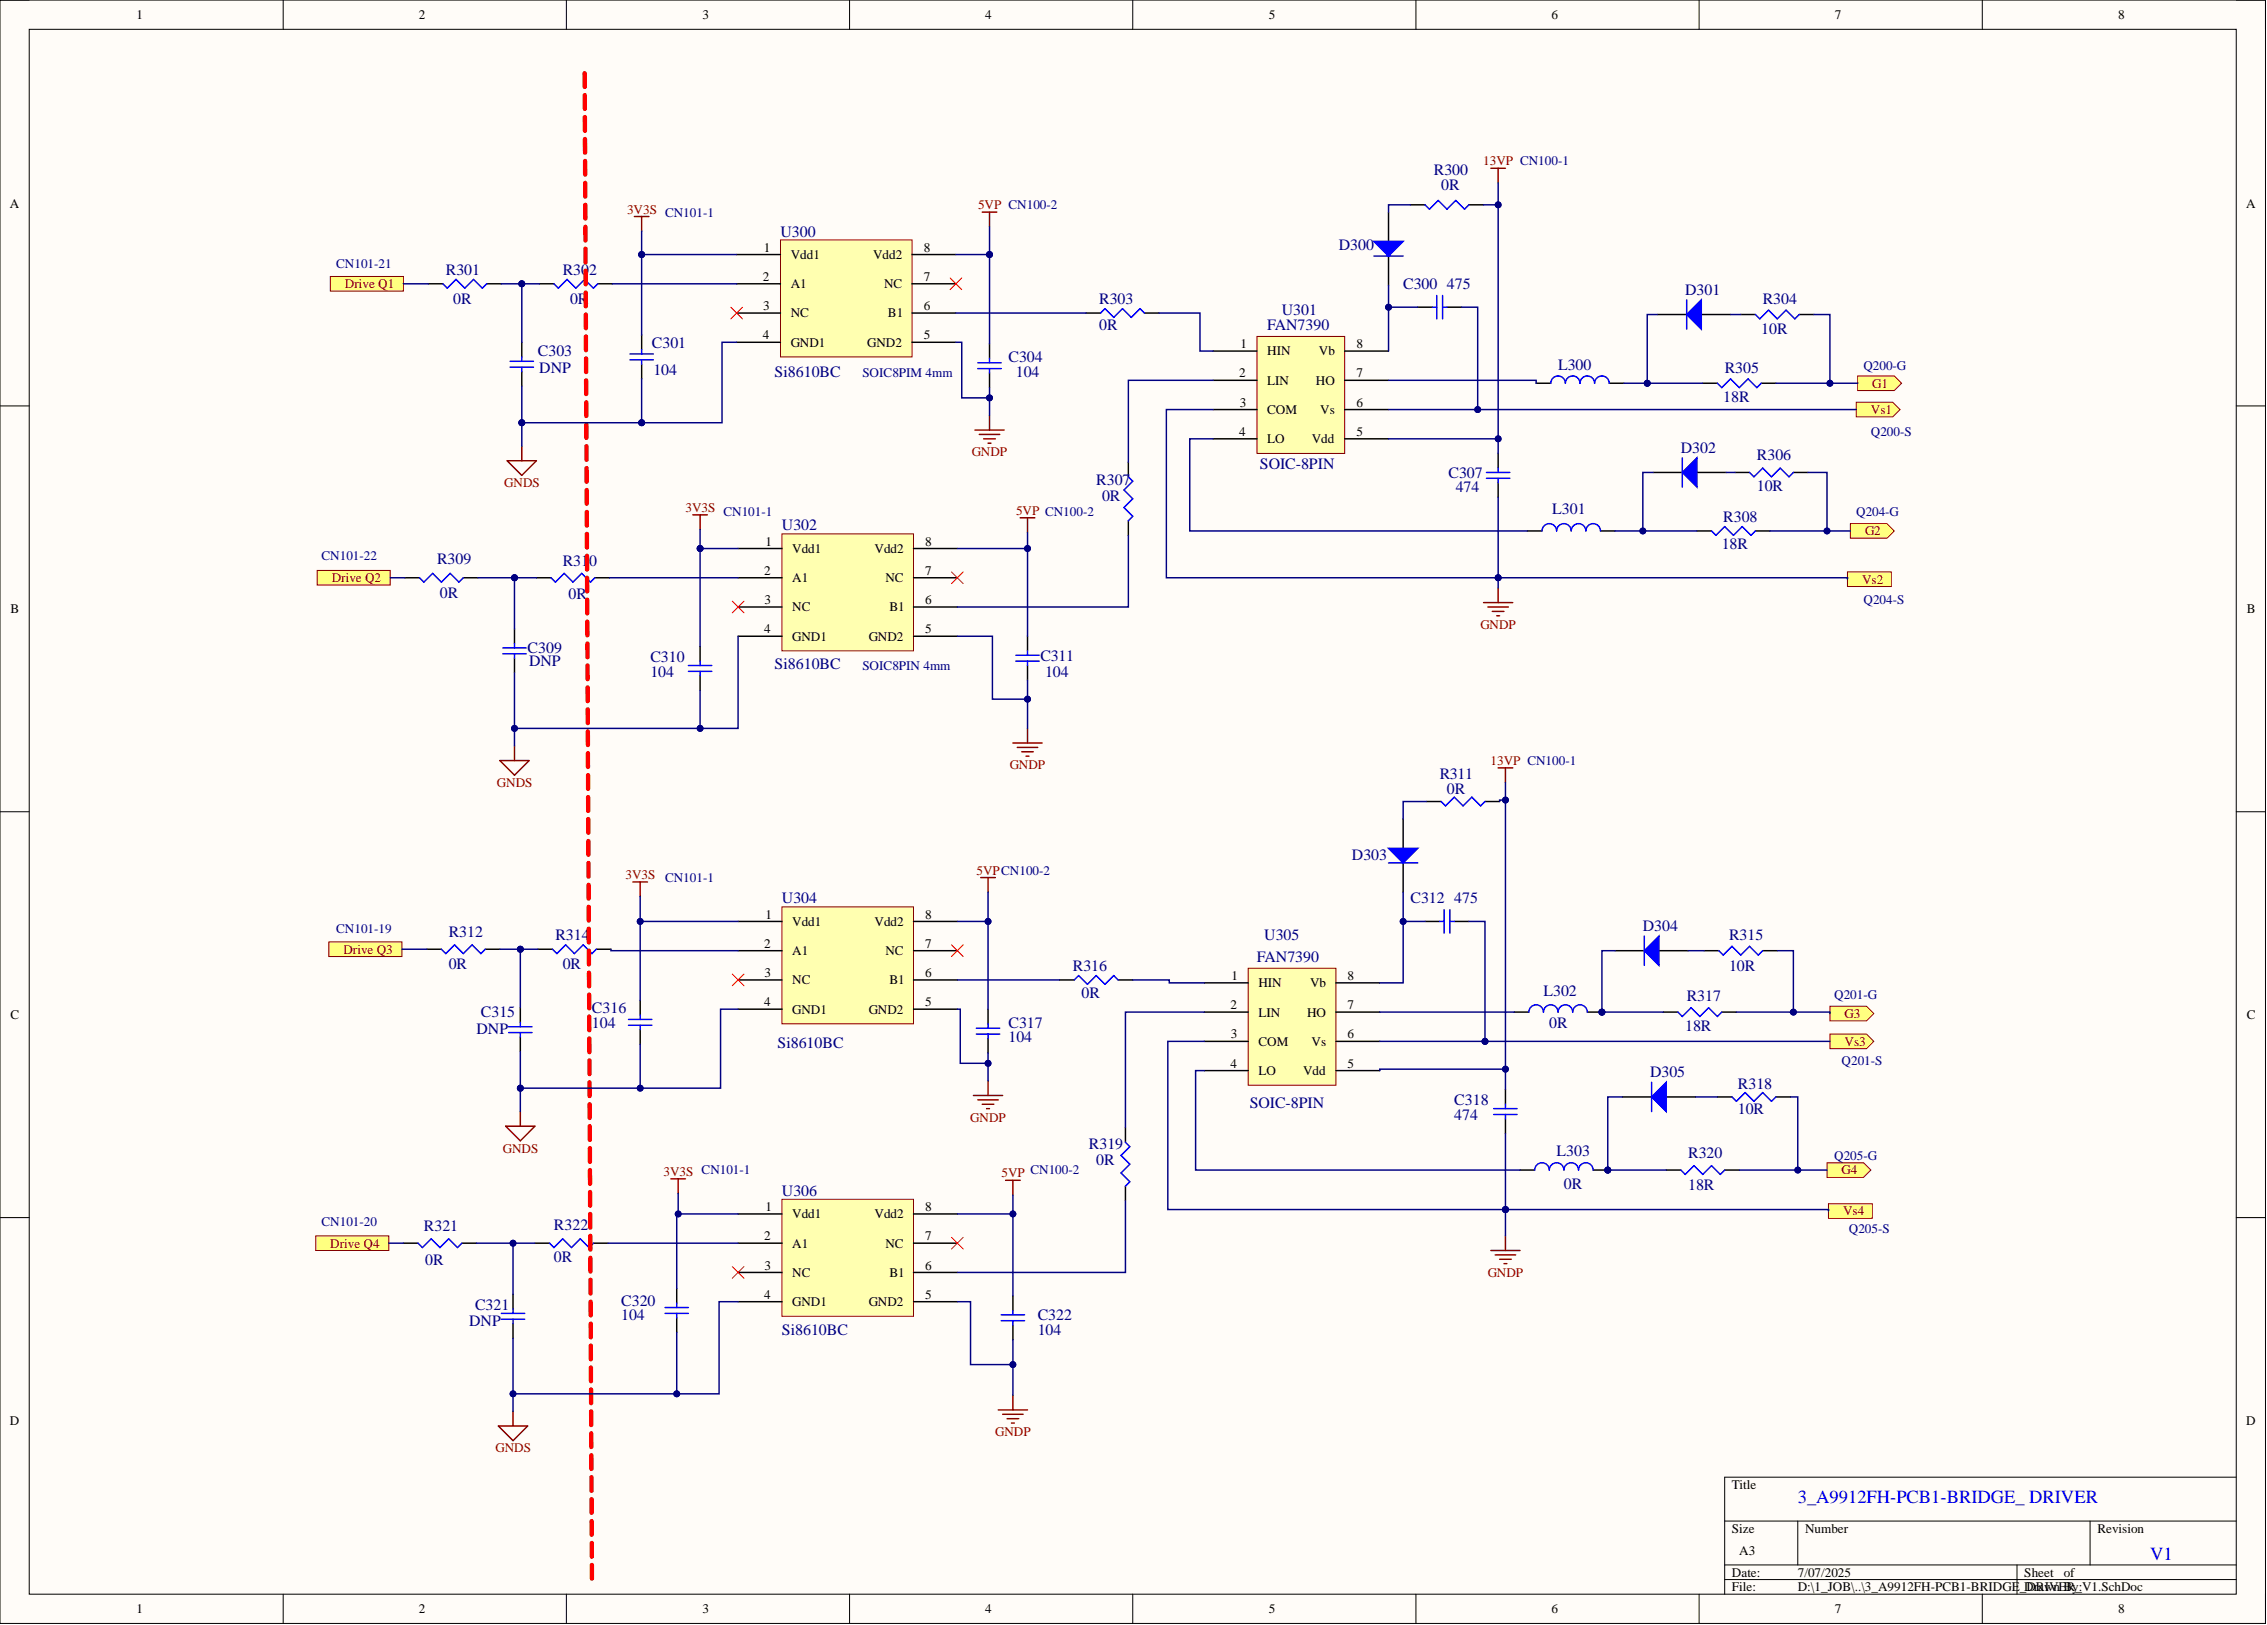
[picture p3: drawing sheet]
<svg xmlns="http://www.w3.org/2000/svg" width="393mm" height="282mm" viewBox="0 0 393 282" stroke-linecap="round" stroke-linejoin="round" font-family="sans-serif">
<defs><g id="words">
<g font-size="3.2" fill="#00f">
<text x="311.9" y="260.6">3_A9912FH-PCB1-BRIDGE_ DRIVER</text>
<text x="373" y="270.5">V1</text>
</g>
<g font-size="2.7" fill="#000080">
<text x="248.8" y="30.4">R300</text>
<text x="250.1" y="32.9">0R</text>
<text x="135.4" y="41">U300</text>
<text x="77.3" y="47.6">R301</text>
<text x="97.6" y="47.6">R302</text>
<text x="232.3" y="43.3">D300</text>
<text x="78.6" y="52.7">0R</text>
<text x="98.9" y="52.7">0R</text>
<text x="190.7" y="52.7">R303</text>
<text x="243.5" y="50.2">C300</text>
<text x="251.1" y="50.2">475</text>
<text x="292.4" y="51.2">D301</text>
<text x="305.8" y="52.7">R304</text>
<text x="190.7" y="57.3">0R</text>
<text x="219.9" y="57.3">FAN7390</text>
<text x="222.4" y="54.7">U301</text>
<text x="305.6" y="58">10R</text>
<text x="93.3" y="61.8">C303</text>
<text x="93.6" y="64.6">DNP</text>
<text x="113.1" y="60.3">C301</text>
<text x="113.4" y="65.1">104</text>
<text x="134.4" y="65.4">Si8610BC</text>
<text x="175" y="62.8">C304</text>
<text x="176.3" y="65.4">104</text>
<text x="270.3" y="64.1">L300</text>
<text x="299.3" y="64.6">R305</text>
<text x="299" y="69.7">18R</text>
<text x="218.6" y="81.4">SOIC-8PIN</text>
<text x="251.3" y="82.9">C307</text>
<text x="291.6" y="78.6">D302</text>
<text x="304.8" y="79.8">R306</text>
<text x="190.2" y="84.2">R307</text>
<text x="191.2" y="86.9">0R</text>
<text x="252.6" y="85.4">474</text>
<text x="269.3" y="89.2">L301</text>
<text x="304.8" y="85.2">10R</text>
<text x="135.7" y="92">U302</text>
<text x="298.7" y="95.3">18R</text>
<text x="299" y="90.5">R308</text>
<text x="75.8" y="97.8">R309</text>
<text x="97.6" y="98.1">R310</text>
<text x="76.3" y="103.7">0R</text>
<text x="98.7" y="103.9">0R</text>
<text x="91.6" y="113.3">C309</text>
<text x="91.8" y="115.6">DNP</text>
<text x="112.9" y="114.8">C310</text>
<text x="112.9" y="117.4">104</text>
<text x="134.4" y="116.1">Si8610BC</text>
<text x="180.6" y="114.6">C311</text>
<text x="181.3" y="117.4">104</text>
<text x="249.8" y="135.1">R311</text>
<text x="251.1" y="137.7">0R</text>
<text x="234.6" y="149.1">D303</text>
<text x="135.7" y="156.7">U304</text>
<text x="244.7" y="156.7">C312</text>
<text x="252.3" y="156.7">475</text>
<text x="285" y="161.5">D304</text>
<text x="77.9" y="162.5">R312</text>
<text x="96.4" y="163">R314</text>
<text x="218.1" y="166.9">FAN7390</text>
<text x="219.4" y="163">U305</text>
<text x="300" y="163">R315</text>
<text x="77.9" y="168.1">0R</text>
<text x="97.6" y="168.1">0R</text>
<text x="186.1" y="168.4">R316</text>
<text x="187.7" y="173.2">0R</text>
<text x="267.8" y="172.7">L302</text>
<text x="292.7" y="173.7">R317</text>
<text x="300" y="168.4">10R</text>
<text x="82.7" y="179.3">DNP</text>
<text x="83.4" y="176.5">C315</text>
<text x="102.7" y="175.7">C316</text>
<text x="102.7" y="178.3">104</text>
<text x="175" y="178.3">C317</text>
<text x="268.8" y="178.3">0R</text>
<text x="292.4" y="178.8">18R</text>
<text x="134.9" y="181.8">Si8610BC</text>
<text x="175" y="180.8">104</text>
<text x="252.3" y="191.7">C318</text>
<text x="286.3" y="186.9">D305</text>
<text x="301.5" y="188.9">R318</text>
<text x="216.8" y="192.2">SOIC-8PIN</text>
<text x="252.3" y="194.2">474</text>
<text x="301.5" y="193.2">10R</text>
<text x="188.9" y="199.3">R319</text>
<text x="190.2" y="202.1">0R</text>
<text x="270.1" y="200.6">L303</text>
<text x="292.9" y="200.8">R320</text>
<text x="135.7" y="207.4">U306</text>
<text x="271.4" y="206.2">0R</text>
<text x="292.9" y="206.4">18R</text>
<text x="73.5" y="213.5">R321</text>
<text x="96.1" y="213.3">R322</text>
<text x="73.8" y="219.4">0R</text>
<text x="96.1" y="218.9">0R</text>
<text x="82.4" y="227.2">C321</text>
<text x="107.8" y="226.5">C320</text>
<text x="81.4" y="230">DNP</text>
<text x="107.8" y="229">104</text>
<text x="135.7" y="231.5">Si8610BC</text>
<text x="180.1" y="229">C322</text>
<text x="180.1" y="231.5">104</text>
</g>
<g font-size="2.3">
<text x="23.7" y="3.3">1</text>
<text x="72.7" y="3.3">2</text>
<text x="121.9" y="3.3">3</text>
<text x="170.9" y="3.3">4</text>
<text x="220.1" y="3.3">5</text>
<text x="269.2" y="3.3">6</text>
<text x="318.4" y="3.3">7</text>
<text x="367.5" y="3.3">8</text>
<text x="1.7" y="36">A</text>
<text x="389.7" y="36">A</text>
<text x="132.5" y="43.6">1</text>
<text x="137.2" y="44.9">Vdd1</text>
<text x="151.5" y="44.9">Vdd2</text>
<text x="160.3" y="43.6">8</text>
<text x="132.3" y="48.7">2</text>
<text x="132.4" y="53.8">3</text>
<text x="137.2" y="50">A1</text>
<text x="153.4" y="50">NC</text>
<text x="160.3" y="53.8">6</text>
<text x="160.3" y="48.7">7</text>
<text x="132.3" y="58.9">4</text>
<text x="137.2" y="55.1">NC</text>
<text x="154.1" y="55.1">B1</text>
<text x="160.3" y="58.9">5</text>
<text x="137.2" y="60.1">GND1</text>
<text x="150.5" y="60.1">GND2</text>
<text x="215" y="65.5">2</text>
<text x="215.2" y="60.4">1</text>
<text x="219.9" y="61.7">HIN</text>
<text x="228.8" y="61.7">Vb</text>
<text x="235.3" y="65.5">7</text>
<text x="235.3" y="60.4">8</text>
<text x="215.1" y="70.5">3</text>
<text x="219.9" y="66.7">LIN</text>
<text x="219.9" y="71.8">COM</text>
<text x="228.3" y="66.7">HO</text>
<text x="229.1" y="71.8">Vs</text>
<text x="235.3" y="70.5">6</text>
<text x="215" y="75.6">4</text>
<text x="219.9" y="76.9">LO</text>
<text x="227.6" y="76.9">Vdd</text>
<text x="235.3" y="75.6">5</text>
<text x="132.8" y="94.6">1</text>
<text x="137.5" y="95.9">Vdd1</text>
<text x="151.7" y="95.9">Vdd2</text>
<text x="160.5" y="94.6">8</text>
<text x="132.6" y="99.7">2</text>
<text x="137.5" y="101">A1</text>
<text x="153.6" y="101">NC</text>
<text x="160.5" y="99.7">7</text>
<text x="1.8" y="106.4">B</text>
<text x="132.7" y="104.8">3</text>
<text x="137.5" y="106.1">NC</text>
<text x="154.3" y="106.1">B1</text>
<text x="160.5" y="104.8">6</text>
<text x="389.8" y="106.4">B</text>
<text x="132.6" y="109.9">4</text>
<text x="137.5" y="111.1">GND1</text>
<text x="150.7" y="111.1">GND2</text>
<text x="160.5" y="109.9">5</text>
<text x="132.8" y="159.3">1</text>
<text x="137.5" y="160.6">Vdd1</text>
<text x="151.7" y="160.6">Vdd2</text>
<text x="160.5" y="159.3">8</text>
<text x="132.6" y="164.4">2</text>
<text x="137.5" y="165.7">A1</text>
<text x="153.6" y="165.7">NC</text>
<text x="160.5" y="164.4">7</text>
<text x="132.7" y="169.5">3</text>
<text x="137.5" y="170.7">NC</text>
<text x="154.3" y="170.7">B1</text>
<text x="160.5" y="169.5">6</text>
<text x="213.7" y="170">1</text>
<text x="218.4" y="171.2">HIN</text>
<text x="227.3" y="171.2">Vb</text>
<text x="233.8" y="170">8</text>
<text x="1.8" y="176.8">C</text>
<text x="132.6" y="174.5">4</text>
<text x="137.5" y="175.8">GND1</text>
<text x="150.7" y="175.8">GND2</text>
<text x="160.5" y="174.5">5</text>
<text x="213.5" y="175.1">2</text>
<text x="218.4" y="176.3">LIN</text>
<text x="226.8" y="176.3">HO</text>
<text x="233.8" y="175.1">7</text>
<text x="389.8" y="176.8">C</text>
<text x="213.5" y="185.2">4</text>
<text x="213.6" y="180.1">3</text>
<text x="218.4" y="181.4">COM</text>
<text x="227.6" y="181.4">Vs</text>
<text x="233.8" y="185.2">5</text>
<text x="233.8" y="180.1">6</text>
<text x="218.4" y="186.5">LO</text>
<text x="226.1" y="186.5">Vdd</text>
<text x="132.6" y="215.1">2</text>
<text x="132.8" y="210.1">1</text>
<text x="137.5" y="211.3">Vdd1</text>
<text x="151.7" y="211.3">Vdd2</text>
<text x="160.5" y="215.1">7</text>
<text x="160.5" y="210.1">8</text>
<text x="132.7" y="220.2">3</text>
<text x="137.5" y="216.4">A1</text>
<text x="137.5" y="221.5">NC</text>
<text x="153.6" y="216.4">NC</text>
<text x="154.3" y="221.5">B1</text>
<text x="160.5" y="220.2">6</text>
<text x="132.6" y="225.3">4</text>
<text x="137.5" y="226.5">GND1</text>
<text x="150.7" y="226.5">GND2</text>
<text x="160.5" y="225.3">5</text>
<text x="1.7" y="247.2">D</text>
<text x="389.7" y="247.2">D</text>
<text x="300.5" y="258.3">Title</text>
<text x="300.5" y="265.9">Size</text>
<text x="301.8" y="269.7">A3</text>
<text x="313.2" y="265.9">Number</text>
<text x="363.9" y="265.9">Revision</text>
<text x="300.5" y="273.5">Date:</text>
<text x="311.9" y="273.5">7/07/2025</text>
<text x="351.2" y="273.5">Sheet</text>
<text x="358.1" y="273.5">of</text>
<text x="23.7" y="279.8">1</text>
<text x="72.7" y="279.8">2</text>
<text x="121.9" y="279.8">3</text>
<text x="170.9" y="279.8">4</text>
<text x="220.1" y="279.8">5</text>
<text x="269.2" y="279.8">6</text>
<text x="300.5" y="276">File:</text>
<text x="311.9" y="276">D:\1_JOB\..\3_A9912FH-PCB1-BRIDGE_DRIVER_V1.SchDoc</text>
<text x="318.4" y="279.8">7</text>
<text x="351.2" y="276">Drawn By:</text>
<text x="367.5" y="279.8">8</text>
</g>
<g font-size="2.3" fill="#800000">
<text x="257.4" y="28.7">13VP CN100-1</text>
<text x="108.8" y="37">3V3S CN101-1</text>
<text x="169.7" y="36.3">5VP CN100-2</text>
<text x="59.9" y="50">Drive Q1</text>
<text x="324.6" y="71.8">Vs1</text>
<text x="324.9" y="67.2">G1</text>
<text x="168.6" y="79.2">GNDP</text>
<text x="87.5" y="84.5">GNDS</text>
<text x="118.9" y="88.8">3V3S</text>
<text x="176.3" y="89.3">5VP CN100-2</text>
<text x="323.6" y="92.9">G2</text>
<text x="57.6" y="101">Drive Q2</text>
<text x="323.1" y="101.2">Vs2</text>
<text x="256.9" y="109.1">GNDP</text>
<text x="86.2" y="136.5">GNDS</text>
<text x="175.2" y="133.4">GNDP</text>
<text x="258.6" y="132.7">13VP CN100-1</text>
<text x="108.5" y="152.5">3V3S</text>
<text x="169.4" y="151.7">5VPCN100-2</text>
<text x="59.6" y="165.4">Drive Q3</text>
<text x="320" y="176.6">G3</text>
<text x="320" y="181.4">Vs3</text>
<text x="168.3" y="194.6">GNDP</text>
<text x="87.2" y="199.9">GNDS</text>
<text x="115.1" y="204">3V3S CN101-1</text>
<text x="319.5" y="203.7">G4</text>
<text x="173.8" y="204.2">5VP CN100-2</text>
<text x="319.8" y="210.8">Vs4</text>
<text x="57.3" y="216.4">Drive Q4</text>
<text x="258.1" y="221.5">GNDP</text>
<text x="86" y="251.9">GNDS</text>
<text x="172.7" y="249.1">GNDP</text>
</g>
<g font-size="2.3" fill="#000080">
<text x="58.3" y="46.4">CN101-21</text>
<text x="149.6" y="65.5">SOIC8PIM 4mm</text>
<text x="323.3" y="64.2">Q200-G</text>
<text x="324.6" y="75.6">Q200-S</text>
<text x="125.5" y="89.6">CN101-1</text>
<text x="322.1" y="89.6">Q204-G</text>
<text x="55.8" y="97.2">CN101-22</text>
<text x="323.3" y="104.8">Q204-S</text>
<text x="149.6" y="116.2">SOIC8PIN 4mm</text>
<text x="115.4" y="153">CN101-1</text>
<text x="58.3" y="161.9">CN101-19</text>
<text x="318.3" y="173.3">Q201-G</text>
<text x="319.5" y="184.7">Q201-S</text>
<text x="318.3" y="201.2">Q205-G</text>
<text x="55.8" y="212.6">CN101-20</text>
<text x="320.8" y="213.9">Q205-S</text>
</g>
</g></defs>
<path d="M0 0h393.1v281.6h-393.1z" fill-rule="evenodd" fill="#fffcf8"/>
<path d="M0 0h393.1v281.6h-393.1z" fill="none" stroke="#000" stroke-width=".17"/>
<path d="M5.1 5.1h382.9v271.4h-382.9z" fill-rule="evenodd" fill="#fffcf8"/>
<g fill="none" stroke="#000" stroke-width=".17">
<path d="M0 0h5.1M5.1 5.1h382.9v271.4h-382.9zM49.1 0v5.1M98.3 0v5.1M147.4 0v5.1M196.5 0v5.1M245.7 0v5.1M294.8 0v5.1M343.9 0v5.1M388 0h5.1v5.1M0 70.4h5.1M388 70.4h5.1"/>
<path d="M0 140.8h5.1M388 140.8h5.1M0 211.2h5.1M388 211.2h5.1M388 256.2h-88.7v20.3M49.1 276.5v5.1M98.3 276.5v5.1M147.4 276.5v5.1M196.5 276.5v5.1M245.7 276.5v5.1M294.8 276.5v5.1M299.3 263.8h88.7"/>
<path d="M299.3 271.5h88.7M299.3 274h88.7M311.9 263.8v7.7M343.9 276.5v5.1M350 271.5v5M362.7 263.8v7.7M393.1 276.5v5.1"/>
</g>
<path d="M218.1 58.4h15.2v20.3h-15.2z" fill-rule="evenodd" fill="#ffffb0"/>
<path d="M218.1 58.4h15.2v20.3h-15.2z" fill="none" stroke="#800000" stroke-width=".17"/>
<g fill="none" stroke="#000" stroke-width=".25">
<path d="M244.7 35.5h2.6M254.9 35.5h2.5M93.6 49.2h2.5M103.7 49.2h2.6M171.7 59.6v2.6M171.7 64.7v2.5M210.5 60.9h7.6M210.5 66h7.6M210.5 71h7.6M210.5 76.1h7.6M233.3 60.9h7.6M233.3 66h7.6"/>
<path d="M233.3 71h7.6M233.3 76.1h7.6M295.4 66.5h2.6M305.6 66.5h2.5M294.4 92.1h2.6M304.6 92.1h2.5M93.1 100.2h2.5M103.2 100.2h2.6M178.3 110.4v2.5M178.3 115.4v2.6"/>
</g>
<g fill="none" stroke="#00f" stroke-width=".25">
<path d="M247.3 35.5l.7 .8 1.5-1.5 1.6 1.5 1.5-1.5 1.5 1.5 .8-.8M96.1 49.2l.8 .8 1.5-1.5 1.5 1.5 1.5-1.5 1.6 1.5 .7-.8M169.7 62.9h4M169.7 63.9h4M171.7 62.2v.7M171.7 63.9v.8M298 66.5l.7 .7 1.6-1.5 1.5 1.5 1.5-1.5 1.5 1.5 .8-.7M297 92.1l.7 .8 1.6-1.6 1.5 1.6 1.5-1.6 1.5 1.6 .8-.8M95.6 100.2l.8 .8 1.5-1.5 1.5 1.5 1.5-1.5 1.6 1.5 .7-.8M176.3 113.7h4M176.3 114.7h4M178.3 112.9v.8"/>
<path d="M178.3 114.7v.7"/>
</g>
<g fill="none" stroke="#800000" stroke-width=".25">
<path d="M258.7 29.2h2.5M259.9 29.2v2.5M169.2 74.6h5M169.9 75.4h3.6M170.7 76.1h2M171.4 76.9h.5M171.7 72.1v2.5M177 89.8h2.6M178.3 89.8v2.6M257.4 104.5h5.1M258.2 105.3h3.5M258.9 106.1h2.1"/>
<path d="M259.7 106.8h.5M259.9 102v2.5M175.7 128.9h5.1M176.5 129.6h3.6M177.3 130.4h2M178 131.2h.5M178.3 126.3v2.6"/>
</g>
<path d="M57.3 48h12.7v2.5h-12.7z" fill-rule="evenodd" fill="#ffff80"/>
<path d="M57.3 48h12.7v2.5h-12.7z" fill="none" stroke="#800000" stroke-width=".17"/>
<path d="M55 98.9h12.7v2.6h-12.7z" fill-rule="evenodd" fill="#ffff80"/>
<path d="M55 98.9h12.7v2.6h-12.7z" fill="none" stroke="#800000" stroke-width=".17"/>
<path d="M322.3 65.2h6.4l1.2 1.3-1.2 1.2h-6.4z" fill-rule="evenodd" fill="#ffff80"/>
<path d="M322.3 65.2h6.4l1.2 1.3-1.2 1.2h-6.4z" fill="none" stroke="#800000" stroke-width=".17"/>
<path d="M321.1 90.8h6.3l1.3 1.3-1.3 1.3h-6.3z" fill-rule="evenodd" fill="#ffff80"/>
<path d="M321.1 90.8h6.3l1.3 1.3-1.3 1.3h-6.3z" fill="none" stroke="#800000" stroke-width=".17"/>
<path d="M322.1 69.8h6.3l1.3 1.2-1.3 1.3h-6.3z" fill-rule="evenodd" fill="#ffff80"/>
<path d="M322.1 69.8h6.3l1.3 1.2-1.3 1.3h-6.3z" fill="none" stroke="#800000" stroke-width=".17"/>
<path d="M170.4 36.8h2.6M171.7 36.8v2.5" fill="none" stroke="#800000" stroke-width=".25"/>
<path d="M320.6 99.2h7.6v2.5h-7.6z" fill-rule="evenodd" fill="#ffff80"/>
<path d="M320.6 99.2h7.6v2.5h-7.6z" fill="none" stroke="#800000" stroke-width=".17"/>
<path d="M247.5 139h2.6M257.7 139h2.5M288.6 175.6h2.5M298.7 175.6h2.6M289.1 203h2.5M299.3 203h2.5" fill="none" stroke="#000" stroke-width=".25"/>
<path d="M250.1 139l.7 .8 1.5-1.5 1.6 1.5 1.5-1.5 1.5 1.5 .8-.8M291.1 175.6l.8 .7 1.5-1.5 1.5 1.5 1.6-1.5 1.5 1.5 .7-.7M291.6 203l.8 .7 1.5-1.5 1.5 1.5 1.6-1.5 1.5 1.5 .8-.7" fill="none" stroke="#00f" stroke-width=".25"/>
<path d="M259.9 133.2h2.6M261.2 133.2v2.5M258.7 216.9h5M259.4 217.7h3.6M260.2 218.4h2M261 219.2h.5M261.2 214.4v2.5" fill="none" stroke="#800000" stroke-width=".25"/>
<path d="M317.5 174.5h6.4l1.2 1.3-1.2 1.3h-6.4z" fill-rule="evenodd" fill="#ffff80"/>
<path d="M317.5 174.5h6.4l1.2 1.3-1.2 1.3h-6.4z" fill="none" stroke="#800000" stroke-width=".17"/>
<path d="M317 201.7h6.3l1.3 1.3-1.3 1.2h-6.3z" fill-rule="evenodd" fill="#ffff80"/>
<path d="M317 201.7h6.3l1.3 1.3-1.3 1.2h-6.3z" fill="none" stroke="#800000" stroke-width=".17"/>
<path d="M317.5 179.4h6.4l1.2 1.2-1.2 1.3h-6.4z" fill-rule="evenodd" fill="#ffff80"/>
<path d="M317.5 179.4h6.4l1.2 1.2-1.2 1.3h-6.4z" fill="none" stroke="#800000" stroke-width=".17"/>
<path d="M317.3 208.8h7.6v2.5h-7.6z" fill-rule="evenodd" fill="#ffff80"/>
<path d="M317.3 208.8h7.6v2.5h-7.6z" fill="none" stroke="#800000" stroke-width=".17"/>
<path d="M110.1 37.6h2.5M111.3 37.6v2.5M120.2 89.3h2.5M121.5 89.3v2.5" fill="none" stroke="#800000" stroke-width=".25"/>
<path d="M287.6 54.6h5.1M295.2 54.6h5.1M302 54.6h2.6M312.2 54.6h2.5" fill="none" stroke="#000" stroke-width=".25"/>
<path d="M304.6 54.6l.7 .7 1.6-1.5 1.5 1.5 1.5-1.5 1.5 1.5 .8-.7" fill="none" stroke="#00f" stroke-width=".25"/>
<path d="M295.2 52v5.1l-2.5-2.5z" fill="#00f"/>
<path d="M292.7 52v5.1M295.2 52v5.1l-2.5-2.5zM303.6 82l.7 .7 1.5-1.5 1.6 1.5 1.5-1.5 1.5 1.5 .8-.7M298.2 164.9l.8 .8 1.5-1.6 1.5 1.6 1.6-1.6 1.5 1.6 .7-.8M300.5 190.3l.8 .7 1.5-1.5 1.5 1.5 1.5-1.5 1.6 1.5 .7-.7" fill="none" stroke="#00f" stroke-width=".25"/>
<path d="M240.9 36.8v5.1M240.9 44.4v5.1M301 82h2.6M311.2 82h2.5M295.7 164.9h2.5M305.8 164.9h2.6M298 190.3h2.5M308.1 190.3h2.6" fill="none" stroke="#000" stroke-width=".25"/>
<path d="M238.4 41.9h5.1l-2.6 2.5z" fill="#00f"/>
<g fill="none" stroke="#00f" stroke-width=".25">
<path d="M76.8 49.2l.8 .8 1.5-1.5 1.5 1.5 1.6-1.5 1.5 1.5 .7-.8M238.4 41.9h5.1l-2.6 2.5zM238.4 44.4h5.1M88.5 62.7h4.1M88.5 63.7h4.1M90.5 61.9v.8M90.5 63.7v.7M109.3 61.4h4.1M109.3 62.4h4.1M111.3 60.6v.8M111.3 62.4v.8M72.8 100.2l.7 .8 1.6-1.5 1.5 1.5 1.5-1.5 1.5 1.5 .8-.8"/>
<path d="M87.2 112.4h4.1M87.2 113.4h4.1M89.3 111.6v.8M89.3 113.4v.8M119.4 115.4h4.1M119.4 116.5h4.1M121.5 114.7v.7M121.5 116.5v.7"/>
</g>
<path d="M74.3 49.2h2.5M84.4 49.2h2.6M90.5 59.4v2.5M111.3 58.1v2.5M90.5 64.4v2.6M111.3 63.2v2.5M70.2 100.2h2.6M80.4 100.2h2.5M89.3 109.1v2.5M89.3 114.2v2.5M121.5 112.1v2.6M121.5 117.2v2.5" fill="none" stroke="#000" stroke-width=".25"/>
<path d="M88 79.9h5.1l-2.6 2.6zM90.5 77.4v2.5M86.7 131.9h5.1l-2.5 2.6zM89.3 129.4v2.5" fill="none" stroke="#800000" stroke-width=".25"/>
<path d="M216.6 167.9h15.2v20.3h-15.2z" fill-rule="evenodd" fill="#ffffb0"/>
<path d="M216.6 167.9h15.2v20.3h-15.2z" fill="none" stroke="#800000" stroke-width=".17"/>
<path d="M188.4 54.3h2.6M198.6 54.3h2.5M195.8 80.2v2.5M195.8 90.3v2.6M209 170.5h7.6M209 175.6h7.6M231.8 170.5h7.6M231.8 175.6h7.6M209 180.6h7.6M209 185.7h7.6M231.8 180.6h7.6M231.8 185.7h7.6" fill="none" stroke="#000" stroke-width=".25"/>
<path d="M191 54.3l.7-.8 1.5 1.6 1.6-1.6 1.5 1.6 1.5-1.6 .8 .8M195.8 82.7l.7 .8-1.5 1.5 1.5 1.5-1.5 1.5 1.5 1.6-.7 .7" fill="none" stroke="#00f" stroke-width=".25"/>
<path d="M135.4 41.6h22.8v20.3h-22.8z" fill-rule="evenodd" fill="#ffffb0"/>
<path d="M135.4 41.6h22.8v20.3h-22.8z" fill="none" stroke="#800000" stroke-width=".17"/>
<path d="M127.8 44.2h7.6M127.8 49.2h7.6M127.8 54.3h7.6M127.8 59.4h7.6M158.2 44.2h7.7M158.2 49.2h7.7M158.2 54.3h7.7M158.2 59.4h7.7" fill="none" stroke="#000" stroke-width=".25"/>
<path d="M135.7 92.6h22.8v20.3h-22.8z" fill-rule="evenodd" fill="#ffffb0"/>
<path d="M135.7 92.6h22.8v20.3h-22.8z" fill="none" stroke="#800000" stroke-width=".17"/>
<g fill="none" stroke="#000" stroke-width=".25">
<path d="M128.1 95.1h7.6M158.5 95.1h7.6M128.1 100.2h7.6M128.1 105.3h7.6M128.1 110.4h7.6M158.5 100.2h7.6M158.5 105.3h7.6M158.5 110.4h7.6M93.3 164.7h2.6M103.5 164.7h2.5M171.4 175.1v2.5M171.4 180.1v2.6"/>
<path d="M92.8 215.6h2.6M103 215.6h2.5M175.7 224.8v2.5M175.7 229.8v2.6"/>
</g>
<path d="M165.1 99.2l2 2M167.1 99.2l-2 2M127.1 104.3l2 2M129.1 104.3l-2 2" fill="none" stroke="#f00" stroke-width=".17"/>
<path d="M168.9 190h5.1M169.7 190.8h3.5M170.4 191.5h2M171.2 192.3h.5M171.4 187.5v2.5M174.5 204.7h2.5M175.7 204.7v2.6M173.2 244.6h5.1M174 245.3h3.5M174.7 246.1h2.1M175.5 246.8h.5M175.7 242v2.6" fill="none" stroke="#800000" stroke-width=".25"/>
<path d="M95.9 164.7l.7 .7 1.5-1.5 1.6 1.5 1.5-1.5 1.5 1.5 .8-.7M169.4 178.4h4.1M169.4 179.4h4.1M171.4 177.6v.8M171.4 179.4v.7M95.4 215.6l.7 .8 1.5-1.5 1.6 1.5 1.5-1.5 1.5 1.5 .8-.8M173.7 228.1h4.1M173.7 229.1h4.1M175.7 227.3v.8M175.7 229.1v.7" fill="none" stroke="#00f" stroke-width=".25"/>
<path d="M57.1 163.4h12.6v2.5h-12.6z" fill-rule="evenodd" fill="#ffff80"/>
<path d="M57.1 163.4h12.6v2.5h-12.6z" fill="none" stroke="#800000" stroke-width=".17"/>
<path d="M54.8 214.4h12.7v2.5h-12.7z" fill-rule="evenodd" fill="#ffff80"/>
<path d="M54.8 214.4h12.7v2.5h-12.7z" fill="none" stroke="#800000" stroke-width=".17"/>
<path d="M109.8 153h2.5M111.1 153v2.5M170.2 152.2h2.5M171.4 152.2v2.6M87.7 195.3h5.1l-2.5 2.6zM90.3 192.8v2.5M116.4 204.5h2.5M117.7 204.5v2.5M86.5 247.4h5.1l-2.6 2.5zM89 244.8v2.6" fill="none" stroke="#800000" stroke-width=".25"/>
<g fill="none" stroke="#000" stroke-width=".25">
<path d="M74.1 164.7h2.5M84.2 164.7h2.5M90.3 174.8v2.5M90.3 179.9v2.5M111.1 173.5v2.6M111.1 178.6v2.5M183.9 170h2.5M194 170h2.5M195.3 195.6v2.5M70 215.6h2.5M80.1 215.6h2.6M195.3 205.7v2.6"/>
<path d="M89 224.5v2.6M89 229.6v2.5M117.4 223.5v2.5M117.4 228.6v2.5"/>
</g>
<g fill="none" stroke="#00f" stroke-width=".25">
<path d="M76.6 164.7l.7 .7 1.6-1.5 1.5 1.5 1.5-1.5 1.5 1.5 .8-.7M88.3 178.1h4M88.3 179.1h4M90.3 177.3v.8M90.3 179.1v.8M109 176.8h4.1M109 177.8h4.1M111.1 176.1v.7M111.1 177.8v.8M186.4 170l.8-.8 1.5 1.5 1.5-1.5 1.5 1.5 1.5-1.5 .8 .8M195.3 198.1l.7 .8-1.5 1.5 1.5 1.5-1.5 1.6 1.5 1.5-.7 .7M72.5 215.6l.8 .8 1.5-1.5 1.5 1.5 1.6-1.5 1.5 1.5 .7-.8"/>
<path d="M87 227.8h4M87 228.8h4M89 227.1v.7M89 228.8v.8M115.4 227.8h4M115.4 226.8h4M117.4 226v.8M117.4 227.8v.8"/>
</g>
<path d="M135.7 157.3h22.8v20.3h-22.8z" fill-rule="evenodd" fill="#ffffb0"/>
<path d="M135.7 157.3h22.8v20.3h-22.8z" fill="none" stroke="#800000" stroke-width=".17"/>
<path d="M128.1 159.8h7.6M158.5 159.8h7.6M128.1 164.9h7.6M128.1 170h7.6M128.1 175.1h7.6M158.5 164.9h7.6M158.5 170h7.6M158.5 175.1h7.6" fill="none" stroke="#000" stroke-width=".25"/>
<path d="M135.7 208h22.8v20.3h-22.8z" fill-rule="evenodd" fill="#ffffb0"/>
<path d="M135.7 208h22.8v20.3h-22.8z" fill="none" stroke="#800000" stroke-width=".17"/>
<g fill="none" stroke="#000" stroke-width=".25">
<path d="M259.9 78.7v2.5M266.5 66.5h2.6M279.2 66.5h2.6M259.9 83.7v2.6M265 92.1h2.6M277.7 92.1h2.5M261.2 189v2.5M261.2 194.1v2.5M128.1 210.6h7.6M128.1 215.6h7.6M158.5 210.6h7.6M158.5 215.6h7.6"/>
<path d="M128.1 220.7h7.6M128.1 225.8h7.6M158.5 220.7h7.6M158.5 225.8h7.6"/>
</g>
<path d="M126.8 53.3l2 2M128.8 53.3l-2 2M164.8 48.2l2.1 2M166.9 48.2l-2.1 2M127.1 169l2 2M129.1 169l-2 2M165.1 163.9l2 2M167.1 163.9l-2 2M127.1 219.7l2 2M129.1 219.7l-2 2M165.1 214.6l2 2.1M167.1 214.6l-2 2.1" fill="none" stroke="#f00" stroke-width=".17"/>
<path d="M269.1 66.5a1.27 1.27 0 0 1 1.2-1.3 1.27 1.27 0 0 1 1.3 1.3 1.27 1.27 0 0 1 1.3-1.3 1.27 1.27 0 0 1 1.2 1.3 1.27 1.27 0 0 1 1.3-1.3 1.27 1.27 0 0 1 1.3 1.3 1.27 1.27 0 0 1 1.2-1.3 1.27 1.27 0 0 1 1.3 1.3M257.9 82h4.1M257.9 83h4.1M259.9 81.2v.8M259.9 83v.7M267.6 92.1a1.27 1.27 0 0 1 1.2-1.3 1.27 1.27 0 0 1 1.3 1.3 1.27 1.27 0 0 1 1.3-1.3 1.27 1.27 0 0 1 1.2 1.3 1.27 1.27 0 0 1 1.3-1.3 1.27 1.27 0 0 1 1.3 1.3 1.27 1.27 0 0 1 1.2-1.3 1.27 1.27 0 0 1 1.3 1.3M259.2 192.3h4M259.2 193.3h4M261.2 191.5v.8M261.2 193.3v.8" fill="none" stroke="#00f" stroke-width=".25"/>
<circle cx="277.9" cy="175.6" r=".51" fill="#000080"/>
<circle cx="277.9" cy="175.6" r=".51" fill="none" stroke="#000080" stroke-width=".17"/>
<path d="M262.7 175.6h2.6M275.4 175.6h2.5" fill="none" stroke="#000" stroke-width=".25"/>
<circle cx="277.9" cy="175.6" r=".51" fill="#000080"/>
<circle cx="277.9" cy="175.6" r=".51" fill="none" stroke="#000080" stroke-width=".17"/>
<path d="M265.3 175.6a1.27 1.27 0 0 1 1.2-1.3 1.27 1.27 0 0 1 1.3 1.3 1.27 1.27 0 0 1 1.3-1.3 1.27 1.27 0 0 1 1.2 1.3 1.27 1.27 0 0 1 1.3-1.3 1.27 1.27 0 0 1 1.3 1.3 1.27 1.27 0 0 1 1.2-1.3 1.27 1.27 0 0 1 1.3 1.3" fill="none" stroke="#00f" stroke-width=".25"/>
<circle cx="279" cy="203" r=".51" fill="#000080"/>
<circle cx="279" cy="203" r=".51" fill="none" stroke="#000080" stroke-width=".17"/>
<path d="M263.7 203h2.6M276.4 203h2.6" fill="none" stroke="#000" stroke-width=".25"/>
<circle cx="279" cy="203" r=".51" fill="#000080"/>
<circle cx="279" cy="203" r=".51" fill="none" stroke="#000080" stroke-width=".17"/>
<path d="M266.3 203a1.27 1.27 0 0 1 1.3-1.3 1.27 1.27 0 0 1 1.2 1.3 1.27 1.27 0 0 1 1.3-1.3 1.27 1.27 0 0 1 1.3 1.3 1.27 1.27 0 0 1 1.2-1.3 1.27 1.27 0 0 1 1.3 1.3 1.27 1.27 0 0 1 1.3-1.3 1.27 1.27 0 0 1 1.2 1.3" fill="none" stroke="#00f" stroke-width=".25"/>
<g fill="none" stroke="#f00" stroke-width=".76">
<path d="M101.4 12.7l.1 2.4M101.5 16.5v2.4M101.5 20.3v2.4M101.5 24.1v2.4M101.5 27.9v2.4M101.5 31.7v2.4M101.6 35.5v2.4M101.6 39.3v2.4M101.6 43.1v2.4M101.6 46.9v2.4M101.6 50.7v2.4M101.6 54.6l.1 2.3"/>
<path d="M101.7 58.4v2.3M101.7 62.2v2.3M101.7 66v2.3M101.7 69.8v2.4M101.7 73.6v2.4M101.8 77.4v2.4M101.8 81.2v2.4M101.8 85v2.4M101.8 88.8v2.4M101.8 92.6v2.4M101.8 96.4l.1 2.4M101.9 100.2v2.4"/>
<path d="M101.9 104v2.4M101.9 107.8v2.4M101.9 111.6v2.4M101.9 115.4l.1 2.4M102 119.2v2.4M102 123v2.4M102 126.9v2.3M102 130.7v2.3M102 134.5v2.3M102 138.3l.1 2.3M102.1 142.1v2.4M102.1 145.9v2.4"/>
<path d="M102.1 149.7v2.4M102.1 153.5v2.4M102.1 157.3l.1 2.4M102.2 161.1v2.4M102.2 164.9v2.4M102.2 168.7v2.4M102.2 172.5v2.4M102.2 176.3v2.4M102.3 180.1v2.4M102.3 183.9v2.4M102.3 187.7v2.4M102.3 191.5v2.4"/>
<path d="M102.3 195.3v2.4M102.3 199.2l.1 2.3M102.4 203v2.3M102.4 206.8v2.3M102.4 210.6v2.3M102.4 214.4v2.4M102.4 218.2v2.4M102.5 222v2.4M102.5 225.8v2.4M102.5 229.6v2.4M102.5 233.4v2.4M102.5 237.2v2.4"/>
<path d="M102.6 241v2.4M102.6 244.8v2.4M102.6 248.6v2.4M102.6 252.4v2.4M102.6 256.2v2.4M102.6 260l.1 2.4M102.7 263.8v2.4M102.7 267.6v2.4M102.7 271.5v2.3"/>
</g>
<path d="M286.8 82h5.1M294.4 82h5.1" fill="none" stroke="#000" stroke-width=".25"/>
<path d="M294.4 79.4v5.1l-2.5-2.5z" fill="#00f"/>
<path d="M291.9 79.4v5.1M294.4 79.4v5.1l-2.5-2.5z" fill="none" stroke="#00f" stroke-width=".25"/>
<path d="M243.5 142.1v5M243.5 149.7v5.1" fill="none" stroke="#000" stroke-width=".25"/>
<path d="M240.9 147.1h5.1l-2.5 2.6z" fill="#00f"/>
<path d="M240.9 147.1h5.1l-2.5 2.6zM240.9 149.7h5.1" fill="none" stroke="#00f" stroke-width=".25"/>
<path d="M280.2 164.9h5.1M287.8 164.9h5.1" fill="none" stroke="#000" stroke-width=".25"/>
<path d="M287.8 162.4v5l-2.5-2.5z" fill="#00f"/>
<path d="M285.3 162.4v5M287.8 162.4v5l-2.5-2.5z" fill="none" stroke="#00f" stroke-width=".25"/>
<path d="M281.5 190.3h5.1M289.1 190.3h5.1" fill="none" stroke="#000" stroke-width=".25"/>
<path d="M289.1 187.7v5.1l-2.5-2.5z" fill="#00f"/>
<path d="M248.5 53.3h.8M249.3 51.3v4M250.3 51.3v4M250.3 53.3h.8M249.8 159.8h.8M250.6 157.8v4.1M251.6 157.8v4.1M251.6 159.8h.7M286.6 187.7v5.1M289.1 187.7v5.1l-2.5-2.5z" fill="none" stroke="#00f" stroke-width=".25"/>
<path d="M246 53.3h2.5M251.1 53.3h2.5M247.3 159.8h2.5M252.3 159.8h2.6" fill="none" stroke="#000" stroke-width=".25"/>
<path d="M244.7 35.5h-3.8v1.3M178.3 92.4v18" fill="none" stroke="#000080" stroke-width=".25"/>
<circle cx="178.3" cy="95.1" r=".51" fill="#000080"/>
<circle cx="178.3" cy="95.1" r=".51" fill="none" stroke="#000080" stroke-width=".17"/>
<path d="M247.5 139h-4v3.1M243.5 154.8v15.7h-4.1" fill="none" stroke="#000080" stroke-width=".25"/>
<circle cx="243.5" cy="159.8" r=".51" fill="#000080"/>
<circle cx="243.5" cy="159.8" r=".51" fill="none" stroke="#000080" stroke-width=".17"/>
<path d="M301.3 175.6h16.2v.2" fill="none" stroke="#000080" stroke-width=".25"/>
<circle cx="311.2" cy="175.6" r=".51" fill="#000080"/>
<circle cx="311.2" cy="175.6" r=".51" fill="none" stroke="#000080" stroke-width=".17"/>
<path d="M301.8 203h15.2" fill="none" stroke="#000080" stroke-width=".25"/>
<circle cx="311.9" cy="203" r=".51" fill="#000080"/>
<circle cx="311.9" cy="203" r=".51" fill="none" stroke="#000080" stroke-width=".17"/>
<path d="M178.3 118v8.3" fill="none" stroke="#000080" stroke-width=".25"/>
<circle cx="178.3" cy="121.3" r=".51" fill="#000080"/>
<circle cx="178.3" cy="121.3" r=".51" fill="none" stroke="#000080" stroke-width=".17"/>
<path d="M300.3 54.6h1.7M210.5 71h-8.1v29.2h57.5M67.7 100.2h2.5" fill="none" stroke="#000080" stroke-width=".25"/>
<circle cx="259.9" cy="100.2" r=".51" fill="#000080"/>
<circle cx="259.9" cy="100.2" r=".51" fill="none" stroke="#000080" stroke-width=".17"/>
<path d="M314.7 54.6h2.8v11.9" fill="none" stroke="#000080" stroke-width=".25"/>
<circle cx="317.5" cy="66.5" r=".51" fill="#000080"/>
<circle cx="317.5" cy="66.5" r=".51" fill="none" stroke="#000080" stroke-width=".17"/>
<path d="M307.1 92.1h14" fill="none" stroke="#000080" stroke-width=".25"/>
<circle cx="317" cy="92.1" r=".51" fill="#000080"/>
<circle cx="317" cy="92.1" r=".51" fill="none" stroke="#000080" stroke-width=".17"/>
<path d="M313.7 82h3.3v10.1" fill="none" stroke="#000080" stroke-width=".25"/>
<circle cx="317" cy="92.1" r=".51" fill="#000080"/>
<circle cx="317" cy="92.1" r=".51" fill="none" stroke="#000080" stroke-width=".17"/>
<path d="M299.5 82h1.5M308.4 164.9h2.8v10.7" fill="none" stroke="#000080" stroke-width=".25"/>
<circle cx="311.2" cy="175.6" r=".51" fill="#000080"/>
<circle cx="311.2" cy="175.6" r=".51" fill="none" stroke="#000080" stroke-width=".17"/>
<path d="M310.7 190.3h1.2v12.7" fill="none" stroke="#000080" stroke-width=".25"/>
<circle cx="311.9" cy="203" r=".51" fill="#000080"/>
<circle cx="311.9" cy="203" r=".51" fill="none" stroke="#000080" stroke-width=".17"/>
<path d="M308.1 66.5h14.2M294.2 190.3h3.8" fill="none" stroke="#000080" stroke-width=".25"/>
<circle cx="317.5" cy="66.5" r=".51" fill="#000080"/>
<circle cx="317.5" cy="66.5" r=".51" fill="none" stroke="#000080" stroke-width=".17"/>
<path d="M82.9 100.2h6.4" fill="none" stroke="#000080" stroke-width=".25"/>
<circle cx="89.3" cy="100.2" r=".51" fill="#000080"/>
<circle cx="89.3" cy="100.2" r=".51" fill="none" stroke="#000080" stroke-width=".17"/>
<path d="M89.3 116.7v12.7" fill="none" stroke="#000080" stroke-width=".25"/>
<circle cx="89.3" cy="126.3" r=".51" fill="#000080"/>
<circle cx="89.3" cy="126.3" r=".51" fill="none" stroke="#000080" stroke-width=".17"/>
<path d="M89.3 100.2h3.8" fill="none" stroke="#000080" stroke-width=".25"/>
<circle cx="89.3" cy="100.2" r=".51" fill="#000080"/>
<circle cx="89.3" cy="100.2" r=".51" fill="none" stroke="#000080" stroke-width=".17"/>
<path d="M209 180.6h-6.4v29.2h58.6" fill="none" stroke="#000080" stroke-width=".25"/>
<circle cx="261.2" cy="209.8" r=".51" fill="#000080"/>
<circle cx="261.2" cy="209.8" r=".51" fill="none" stroke="#000080" stroke-width=".17"/>
<path d="M111.3 44.2h16.5" fill="none" stroke="#000080" stroke-width=".25"/>
<circle cx="111.3" cy="44.2" r=".51" fill="#000080"/>
<circle cx="111.3" cy="44.2" r=".51" fill="none" stroke="#000080" stroke-width=".17"/>
<path d="M111.3 44.2v13.9" fill="none" stroke="#000080" stroke-width=".25"/>
<circle cx="111.3" cy="44.2" r=".51" fill="#000080"/>
<circle cx="111.3" cy="44.2" r=".51" fill="none" stroke="#000080" stroke-width=".17"/>
<path d="M111.3 40.1v4.1" fill="none" stroke="#000080" stroke-width=".25"/>
<circle cx="111.3" cy="44.2" r=".51" fill="#000080"/>
<circle cx="111.3" cy="44.2" r=".51" fill="none" stroke="#000080" stroke-width=".17"/>
<path d="M70 49.2h4.3M90.5 49.2v10.2M106.3 49.2h21.5" fill="none" stroke="#000080" stroke-width=".25"/>
<circle cx="90.5" cy="49.2" r=".51" fill="#000080"/>
<circle cx="90.5" cy="49.2" r=".51" fill="none" stroke="#000080" stroke-width=".17"/>
<path d="M90.5 49.2h3.1" fill="none" stroke="#000080" stroke-width=".25"/>
<circle cx="90.5" cy="49.2" r=".51" fill="#000080"/>
<circle cx="90.5" cy="49.2" r=".51" fill="none" stroke="#000080" stroke-width=".17"/>
<path d="M127.8 59.4h-2.5v13.9h-14" fill="none" stroke="#000080" stroke-width=".25"/>
<circle cx="111.3" cy="73.3" r=".51" fill="#000080"/>
<circle cx="111.3" cy="73.3" r=".51" fill="none" stroke="#000080" stroke-width=".17"/>
<path d="M90.5 73.3h20.8" fill="none" stroke="#000080" stroke-width=".25"/>
<circle cx="90.5" cy="73.3" r=".51" fill="#000080"/>
<circle cx="90.5" cy="73.3" r=".51" fill="none" stroke="#000080" stroke-width=".17"/>
<circle cx="111.3" cy="73.3" r=".51" fill="#000080"/>
<circle cx="111.3" cy="73.3" r=".51" fill="none" stroke="#000080" stroke-width=".17"/>
<path d="M111.3 65.7v7.6" fill="none" stroke="#000080" stroke-width=".25"/>
<circle cx="111.3" cy="73.3" r=".51" fill="#000080"/>
<circle cx="111.3" cy="73.3" r=".51" fill="none" stroke="#000080" stroke-width=".17"/>
<path d="M87 49.2h3.5" fill="none" stroke="#000080" stroke-width=".25"/>
<circle cx="90.5" cy="49.2" r=".51" fill="#000080"/>
<circle cx="90.5" cy="49.2" r=".51" fill="none" stroke="#000080" stroke-width=".17"/>
<path d="M90.5 73.3v4.1" fill="none" stroke="#000080" stroke-width=".25"/>
<circle cx="90.5" cy="73.3" r=".51" fill="#000080"/>
<circle cx="90.5" cy="73.3" r=".51" fill="none" stroke="#000080" stroke-width=".17"/>
<path d="M90.5 67v6.3" fill="none" stroke="#000080" stroke-width=".25"/>
<circle cx="90.5" cy="73.3" r=".51" fill="#000080"/>
<circle cx="90.5" cy="73.3" r=".51" fill="none" stroke="#000080" stroke-width=".17"/>
<path d="M121.5 95.1h6.6" fill="none" stroke="#000080" stroke-width=".25"/>
<circle cx="121.5" cy="95.1" r=".51" fill="#000080"/>
<circle cx="121.5" cy="95.1" r=".51" fill="none" stroke="#000080" stroke-width=".17"/>
<path d="M121.5 95.1v17" fill="none" stroke="#000080" stroke-width=".25"/>
<circle cx="121.5" cy="95.1" r=".51" fill="#000080"/>
<circle cx="121.5" cy="95.1" r=".51" fill="none" stroke="#000080" stroke-width=".17"/>
<path d="M121.5 91.8v3.3" fill="none" stroke="#000080" stroke-width=".25"/>
<circle cx="121.5" cy="95.1" r=".51" fill="#000080"/>
<circle cx="121.5" cy="95.1" r=".51" fill="none" stroke="#000080" stroke-width=".17"/>
<path d="M89.3 100.2v8.9" fill="none" stroke="#000080" stroke-width=".25"/>
<circle cx="89.3" cy="100.2" r=".51" fill="#000080"/>
<circle cx="89.3" cy="100.2" r=".51" fill="none" stroke="#000080" stroke-width=".17"/>
<path d="M195.8 92.9v12.4h-29.7M166.1 110.4h6.1v10.9h6.1" fill="none" stroke="#000080" stroke-width=".25"/>
<circle cx="178.3" cy="121.3" r=".51" fill="#000080"/>
<circle cx="178.3" cy="121.3" r=".51" fill="none" stroke="#000080" stroke-width=".17"/>
<path d="M166.1 95.1h12.2" fill="none" stroke="#000080" stroke-width=".25"/>
<circle cx="178.3" cy="95.1" r=".51" fill="#000080"/>
<circle cx="178.3" cy="95.1" r=".51" fill="none" stroke="#000080" stroke-width=".17"/>
<path d="M171.7 67.2v4.9" fill="none" stroke="#000080" stroke-width=".25"/>
<circle cx="171.7" cy="69" r=".51" fill="#000080"/>
<circle cx="171.7" cy="69" r=".51" fill="none" stroke="#000080" stroke-width=".17"/>
<path d="M165.9 59.4h1v9.6h4.8" fill="none" stroke="#000080" stroke-width=".25"/>
<circle cx="171.7" cy="69" r=".51" fill="#000080"/>
<circle cx="171.7" cy="69" r=".51" fill="none" stroke="#000080" stroke-width=".17"/>
<path d="M165.9 44.2h5.8" fill="none" stroke="#000080" stroke-width=".25"/>
<circle cx="171.7" cy="44.2" r=".51" fill="#000080"/>
<circle cx="171.7" cy="44.2" r=".51" fill="none" stroke="#000080" stroke-width=".17"/>
<path d="M171.7 39.3v4.9" fill="none" stroke="#000080" stroke-width=".25"/>
<circle cx="171.7" cy="44.2" r=".51" fill="#000080"/>
<circle cx="171.7" cy="44.2" r=".51" fill="none" stroke="#000080" stroke-width=".17"/>
<path d="M171.7 44.2v15.4" fill="none" stroke="#000080" stroke-width=".25"/>
<circle cx="171.7" cy="44.2" r=".51" fill="#000080"/>
<circle cx="171.7" cy="44.2" r=".51" fill="none" stroke="#000080" stroke-width=".17"/>
<path d="M121.5 119.7v6.6" fill="none" stroke="#000080" stroke-width=".25"/>
<circle cx="121.5" cy="126.3" r=".51" fill="#000080"/>
<circle cx="121.5" cy="126.3" r=".51" fill="none" stroke="#000080" stroke-width=".17"/>
<path d="M128.1 110.4v15.9h-38.8" fill="none" stroke="#000080" stroke-width=".25"/>
<circle cx="121.5" cy="126.3" r=".51" fill="#000080"/>
<circle cx="121.5" cy="126.3" r=".51" fill="none" stroke="#000080" stroke-width=".17"/>
<circle cx="89.3" cy="126.3" r=".51" fill="#000080"/>
<circle cx="89.3" cy="126.3" r=".51" fill="none" stroke="#000080" stroke-width=".17"/>
<path d="M67.5 215.6h2.5M82.7 215.6h10.1" fill="none" stroke="#000080" stroke-width=".25"/>
<circle cx="89" cy="215.6" r=".51" fill="#000080"/>
<circle cx="89" cy="215.6" r=".51" fill="none" stroke="#000080" stroke-width=".17"/>
<path d="M89 232.1v12.7" fill="none" stroke="#000080" stroke-width=".25"/>
<circle cx="89" cy="241.8" r=".51" fill="#000080"/>
<circle cx="89" cy="241.8" r=".51" fill="none" stroke="#000080" stroke-width=".17"/>
<path d="M69.7 164.7h4.4M106 164.7v.2h22.1M111.1 181.1v7.7" fill="none" stroke="#000080" stroke-width=".25"/>
<circle cx="111.1" cy="188.8" r=".51" fill="#000080"/>
<circle cx="111.1" cy="188.8" r=".51" fill="none" stroke="#000080" stroke-width=".17"/>
<path d="M86.7 164.7h3.6" fill="none" stroke="#000080" stroke-width=".25"/>
<circle cx="90.3" cy="164.7" r=".51" fill="#000080"/>
<circle cx="90.3" cy="164.7" r=".51" fill="none" stroke="#000080" stroke-width=".17"/>
<path d="M90.3 182.4v6.4" fill="none" stroke="#000080" stroke-width=".25"/>
<circle cx="90.3" cy="188.8" r=".51" fill="#000080"/>
<circle cx="90.3" cy="188.8" r=".51" fill="none" stroke="#000080" stroke-width=".17"/>
<path d="M89 215.6v8.9" fill="none" stroke="#000080" stroke-width=".25"/>
<circle cx="89" cy="215.6" r=".51" fill="#000080"/>
<circle cx="89" cy="215.6" r=".51" fill="none" stroke="#000080" stroke-width=".17"/>
<path d="M166.1 170h17.8M171.4 182.7v4.8M195.3 208.3v12.4h-29.2" fill="none" stroke="#000080" stroke-width=".25"/>
<circle cx="171.4" cy="184.4" r=".51" fill="#000080"/>
<circle cx="171.4" cy="184.4" r=".51" fill="none" stroke="#000080" stroke-width=".17"/>
<path d="M166.1 175.1h.5v9.3h4.8" fill="none" stroke="#000080" stroke-width=".25"/>
<circle cx="171.4" cy="184.4" r=".51" fill="#000080"/>
<circle cx="171.4" cy="184.4" r=".51" fill="none" stroke="#000080" stroke-width=".17"/>
<path d="M128.1 225.8h-3.3v16h-35.8" fill="none" stroke="#000080" stroke-width=".25"/>
<circle cx="117.4" cy="241.8" r=".51" fill="#000080"/>
<circle cx="117.4" cy="241.8" r=".51" fill="none" stroke="#000080" stroke-width=".17"/>
<circle cx="89" cy="241.8" r=".51" fill="#000080"/>
<circle cx="89" cy="241.8" r=".51" fill="none" stroke="#000080" stroke-width=".17"/>
<path d="M90.3 164.7v10.1" fill="none" stroke="#000080" stroke-width=".25"/>
<circle cx="90.3" cy="164.7" r=".51" fill="#000080"/>
<circle cx="90.3" cy="164.7" r=".51" fill="none" stroke="#000080" stroke-width=".17"/>
<path d="M90.3 164.7h3" fill="none" stroke="#000080" stroke-width=".25"/>
<circle cx="90.3" cy="164.7" r=".51" fill="#000080"/>
<circle cx="90.3" cy="164.7" r=".51" fill="none" stroke="#000080" stroke-width=".17"/>
<path d="M128.1 175.1h-3.1v13.7h-34.7" fill="none" stroke="#000080" stroke-width=".25"/>
<circle cx="111.1" cy="188.8" r=".51" fill="#000080"/>
<circle cx="111.1" cy="188.8" r=".51" fill="none" stroke="#000080" stroke-width=".17"/>
<circle cx="90.3" cy="188.8" r=".51" fill="#000080"/>
<circle cx="90.3" cy="188.8" r=".51" fill="none" stroke="#000080" stroke-width=".17"/>
<path d="M90.3 188.8v4" fill="none" stroke="#000080" stroke-width=".25"/>
<circle cx="90.3" cy="188.8" r=".51" fill="#000080"/>
<circle cx="90.3" cy="188.8" r=".51" fill="none" stroke="#000080" stroke-width=".17"/>
<path d="M257.4 35.5h2.5" fill="none" stroke="#000080" stroke-width=".25"/>
<circle cx="259.9" cy="35.5" r=".51" fill="#000080"/>
<circle cx="259.9" cy="35.5" r=".51" fill="none" stroke="#000080" stroke-width=".17"/>
<path d="M261.2 138.8h-1v.2" fill="none" stroke="#000080" stroke-width=".25"/>
<circle cx="261.2" cy="138.8" r=".51" fill="#000080"/>
<circle cx="261.2" cy="138.8" r=".51" fill="none" stroke="#000080" stroke-width=".17"/>
<path d="M239.4 175.6h23.3M209 185.7h-1.6v17.3h56.3M239.4 180.6h18.3" fill="none" stroke="#000080" stroke-width=".25"/>
<circle cx="257.7" cy="180.6" r=".51" fill="#000080"/>
<circle cx="257.7" cy="180.6" r=".51" fill="none" stroke="#000080" stroke-width=".17"/>
<path d="M240.9 66h25.6v.5M280.2 92.1h14.2" fill="none" stroke="#000080" stroke-width=".25"/>
<circle cx="285.1" cy="92.1" r=".51" fill="#000080"/>
<circle cx="285.1" cy="92.1" r=".51" fill="none" stroke="#000080" stroke-width=".17"/>
<path d="M286.8 82h-1.8v10.1" fill="none" stroke="#000080" stroke-width=".25"/>
<circle cx="285.1" cy="92.1" r=".51" fill="#000080"/>
<circle cx="285.1" cy="92.1" r=".51" fill="none" stroke="#000080" stroke-width=".17"/>
<path d="M165.9 54.3h22.5M201.1 54.3h7.1v6.6h2.3M210.5 66h-14.7v14.2M210.5 76.1h-4.1v16h58.6M285.8 66.5h9.6M105.8 100.2h22.3M196.5 170h6.4v.5h6.1M209 175.6h-13.7v20M105.5 215.6h22.6" fill="none" stroke="#000080" stroke-width=".25"/>
<circle cx="285.8" cy="66.5" r=".51" fill="#000080"/>
<circle cx="285.8" cy="66.5" r=".51" fill="none" stroke="#000080" stroke-width=".17"/>
<path d="M281.8 66.5h4" fill="none" stroke="#000080" stroke-width=".25"/>
<circle cx="285.8" cy="66.5" r=".51" fill="#000080"/>
<circle cx="285.8" cy="66.5" r=".51" fill="none" stroke="#000080" stroke-width=".17"/>
<path d="M287.6 54.6h-1.8v11.9" fill="none" stroke="#000080" stroke-width=".25"/>
<circle cx="285.8" cy="66.5" r=".51" fill="#000080"/>
<circle cx="285.8" cy="66.5" r=".51" fill="none" stroke="#000080" stroke-width=".17"/>
<path d="M279 203h10.1" fill="none" stroke="#000080" stroke-width=".25"/>
<circle cx="279" cy="203" r=".51" fill="#000080"/>
<circle cx="279" cy="203" r=".51" fill="none" stroke="#000080" stroke-width=".17"/>
<path d="M281.5 190.3h-2.5v12.7" fill="none" stroke="#000080" stroke-width=".25"/>
<circle cx="279" cy="203" r=".51" fill="#000080"/>
<circle cx="279" cy="203" r=".51" fill="none" stroke="#000080" stroke-width=".17"/>
<path d="M259.9 100.2h60.7v.3" fill="none" stroke="#000080" stroke-width=".25"/>
<circle cx="259.9" cy="100.2" r=".51" fill="#000080"/>
<circle cx="259.9" cy="100.2" r=".51" fill="none" stroke="#000080" stroke-width=".17"/>
<path d="M261.2 209.8h56.1v.3" fill="none" stroke="#000080" stroke-width=".25"/>
<circle cx="261.2" cy="209.8" r=".51" fill="#000080"/>
<circle cx="261.2" cy="209.8" r=".51" fill="none" stroke="#000080" stroke-width=".17"/>
<path d="M257.7 180.6h59.8" fill="none" stroke="#000080" stroke-width=".25"/>
<circle cx="257.7" cy="180.6" r=".51" fill="#000080"/>
<circle cx="257.7" cy="180.6" r=".51" fill="none" stroke="#000080" stroke-width=".17"/>
<path d="M277.9 175.6h10.7" fill="none" stroke="#000080" stroke-width=".25"/>
<circle cx="277.9" cy="175.6" r=".51" fill="#000080"/>
<circle cx="277.9" cy="175.6" r=".51" fill="none" stroke="#000080" stroke-width=".17"/>
<path d="M117.4 231.1v10.7" fill="none" stroke="#000080" stroke-width=".25"/>
<circle cx="117.4" cy="241.8" r=".51" fill="#000080"/>
<circle cx="117.4" cy="241.8" r=".51" fill="none" stroke="#000080" stroke-width=".17"/>
<path d="M117.7 207v3.6" fill="none" stroke="#000080" stroke-width=".25"/>
<circle cx="117.7" cy="210.6" r=".51" fill="#000080"/>
<circle cx="117.7" cy="210.6" r=".51" fill="none" stroke="#000080" stroke-width=".17"/>
<path d="M128.1 210.6h-10.7v12.9" fill="none" stroke="#000080" stroke-width=".25"/>
<circle cx="117.7" cy="210.6" r=".51" fill="#000080"/>
<circle cx="117.7" cy="210.6" r=".51" fill="none" stroke="#000080" stroke-width=".17"/>
<path d="M166.1 225.8h2.3v10.9h7.3v5.3" fill="none" stroke="#000080" stroke-width=".25"/>
<circle cx="175.7" cy="236.7" r=".51" fill="#000080"/>
<circle cx="175.7" cy="236.7" r=".51" fill="none" stroke="#000080" stroke-width=".17"/>
<path d="M175.7 207.3v3.3h-9.6" fill="none" stroke="#000080" stroke-width=".25"/>
<circle cx="175.7" cy="210.6" r=".51" fill="#000080"/>
<circle cx="175.7" cy="210.6" r=".51" fill="none" stroke="#000080" stroke-width=".17"/>
<path d="M175.7 232.4v4.3" fill="none" stroke="#000080" stroke-width=".25"/>
<circle cx="175.7" cy="236.7" r=".51" fill="#000080"/>
<circle cx="175.7" cy="236.7" r=".51" fill="none" stroke="#000080" stroke-width=".17"/>
<path d="M175.7 210.6v14.2" fill="none" stroke="#000080" stroke-width=".25"/>
<circle cx="175.7" cy="210.6" r=".51" fill="#000080"/>
<circle cx="175.7" cy="210.6" r=".51" fill="none" stroke="#000080" stroke-width=".17"/>
<path d="M243.5 159.8h3.8" fill="none" stroke="#000080" stroke-width=".25"/>
<circle cx="243.5" cy="159.8" r=".51" fill="#000080"/>
<circle cx="243.5" cy="159.8" r=".51" fill="none" stroke="#000080" stroke-width=".17"/>
<path d="M280.2 164.9h-2.3v10.7" fill="none" stroke="#000080" stroke-width=".25"/>
<circle cx="277.9" cy="175.6" r=".51" fill="#000080"/>
<circle cx="277.9" cy="175.6" r=".51" fill="none" stroke="#000080" stroke-width=".17"/>
<path d="M240.9 53.3h5.1M292.9 164.9h2.8" fill="none" stroke="#000080" stroke-width=".25"/>
<circle cx="240.9" cy="53.3" r=".51" fill="#000080"/>
<circle cx="240.9" cy="53.3" r=".51" fill="none" stroke="#000080" stroke-width=".17"/>
<path d="M111.1 159.8h17" fill="none" stroke="#000080" stroke-width=".25"/>
<circle cx="111.1" cy="159.8" r=".51" fill="#000080"/>
<circle cx="111.1" cy="159.8" r=".51" fill="none" stroke="#000080" stroke-width=".17"/>
<path d="M166.1 159.8h5.3" fill="none" stroke="#000080" stroke-width=".25"/>
<circle cx="171.4" cy="159.8" r=".51" fill="#000080"/>
<circle cx="171.4" cy="159.8" r=".51" fill="none" stroke="#000080" stroke-width=".17"/>
<path d="M111.1 155.5v18" fill="none" stroke="#000080" stroke-width=".25"/>
<circle cx="111.1" cy="159.8" r=".51" fill="#000080"/>
<circle cx="111.1" cy="159.8" r=".51" fill="none" stroke="#000080" stroke-width=".17"/>
<path d="M171.4 154.8v20.3" fill="none" stroke="#000080" stroke-width=".25"/>
<circle cx="171.4" cy="159.8" r=".51" fill="#000080"/>
<circle cx="171.4" cy="159.8" r=".51" fill="none" stroke="#000080" stroke-width=".17"/>
<path d="M261.2 196.6v13.2" fill="none" stroke="#000080" stroke-width=".25"/>
<circle cx="261.2" cy="209.8" r=".51" fill="#000080"/>
<circle cx="261.2" cy="209.8" r=".51" fill="none" stroke="#000080" stroke-width=".17"/>
<path d="M261.2 135.7v49.8" fill="none" stroke="#000080" stroke-width=".25"/>
<circle cx="261.2" cy="185.5" r=".51" fill="#000080"/>
<circle cx="261.2" cy="185.5" r=".51" fill="none" stroke="#000080" stroke-width=".17"/>
<circle cx="261.2" cy="138.8" r=".51" fill="#000080"/>
<circle cx="261.2" cy="138.8" r=".51" fill="none" stroke="#000080" stroke-width=".17"/>
<path d="M239.4 185.7v-.2h21.8v3.5" fill="none" stroke="#000080" stroke-width=".25"/>
<circle cx="261.2" cy="185.5" r=".51" fill="#000080"/>
<circle cx="261.2" cy="185.5" r=".51" fill="none" stroke="#000080" stroke-width=".17"/>
<path d="M261.2 209.8v4.6" fill="none" stroke="#000080" stroke-width=".25"/>
<circle cx="261.2" cy="209.8" r=".51" fill="#000080"/>
<circle cx="261.2" cy="209.8" r=".51" fill="none" stroke="#000080" stroke-width=".17"/>
<path d="M254.9 159.8h2.8v20.8" fill="none" stroke="#000080" stroke-width=".25"/>
<circle cx="257.7" cy="180.6" r=".51" fill="#000080"/>
<circle cx="257.7" cy="180.6" r=".51" fill="none" stroke="#000080" stroke-width=".17"/>
<path d="M259.9 31.7v44.4" fill="none" stroke="#000080" stroke-width=".25"/>
<circle cx="259.9" cy="35.5" r=".51" fill="#000080"/>
<circle cx="259.9" cy="35.5" r=".51" fill="none" stroke="#000080" stroke-width=".17"/>
<circle cx="259.9" cy="76.1" r=".51" fill="#000080"/>
<circle cx="259.9" cy="76.1" r=".51" fill="none" stroke="#000080" stroke-width=".17"/>
<path d="M240.9 76.1h19v2.6" fill="none" stroke="#000080" stroke-width=".25"/>
<circle cx="259.9" cy="76.1" r=".51" fill="#000080"/>
<circle cx="259.9" cy="76.1" r=".51" fill="none" stroke="#000080" stroke-width=".17"/>
<path d="M259.9 86.3v15.7" fill="none" stroke="#000080" stroke-width=".25"/>
<circle cx="259.9" cy="100.2" r=".51" fill="#000080"/>
<circle cx="259.9" cy="100.2" r=".51" fill="none" stroke="#000080" stroke-width=".17"/>
<path d="M240.9 71h81.2" fill="none" stroke="#000080" stroke-width=".25"/>
<circle cx="256.4" cy="71" r=".51" fill="#000080"/>
<circle cx="256.4" cy="71" r=".51" fill="none" stroke="#000080" stroke-width=".17"/>
<path d="M253.6 53.3h2.8v17.7" fill="none" stroke="#000080" stroke-width=".25"/>
<circle cx="256.4" cy="71" r=".51" fill="#000080"/>
<circle cx="256.4" cy="71" r=".51" fill="none" stroke="#000080" stroke-width=".17"/>
<path d="M240.9 49.5v11.4" fill="none" stroke="#000080" stroke-width=".25"/>
<circle cx="240.9" cy="53.3" r=".51" fill="#000080"/>
<circle cx="240.9" cy="53.3" r=".51" fill="none" stroke="#000080" stroke-width=".17"/>
<use href="#words"/>
</svg>
